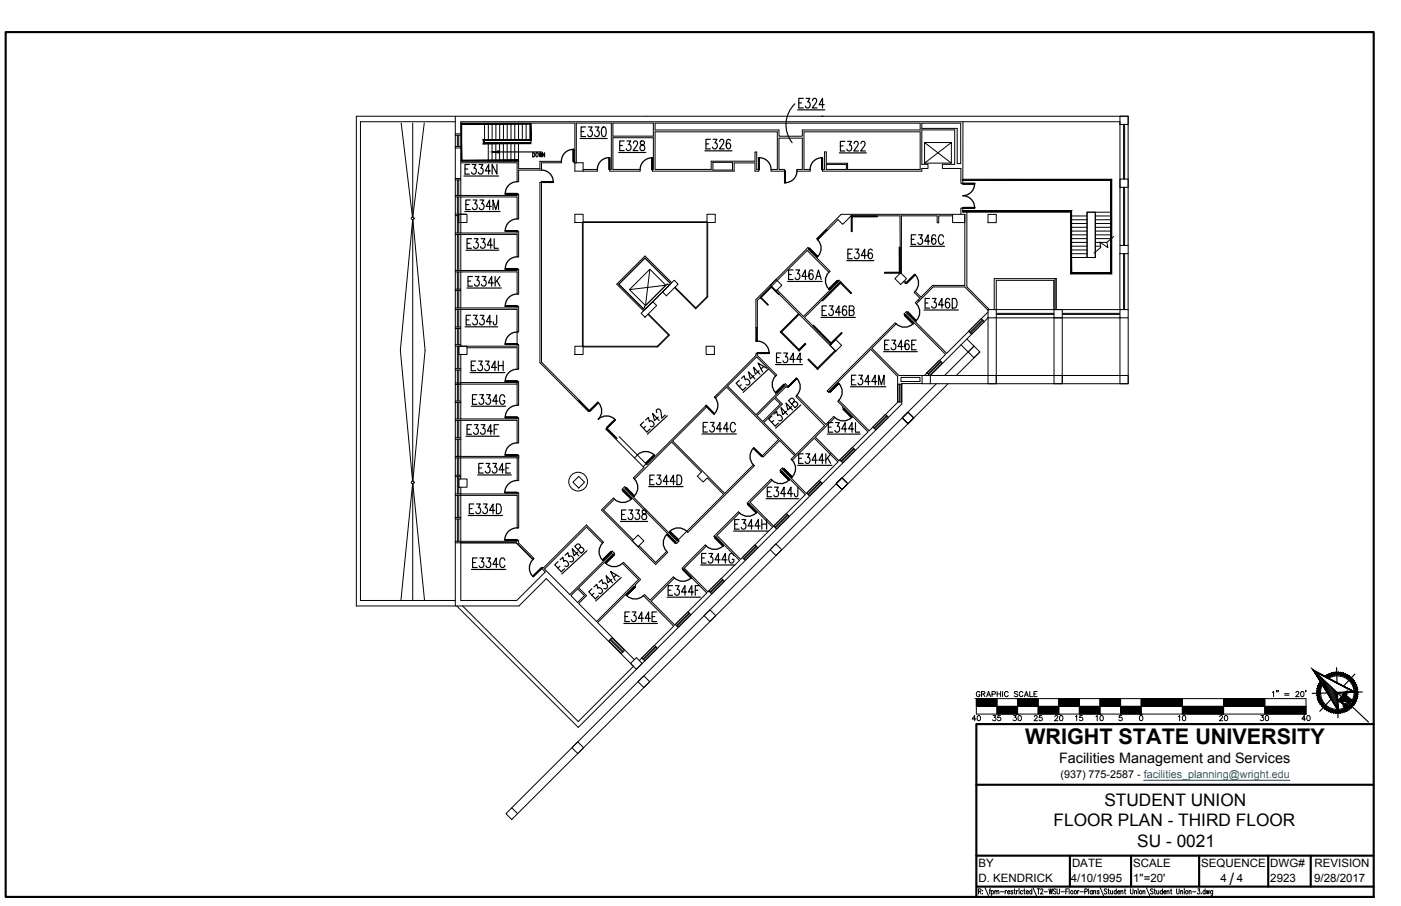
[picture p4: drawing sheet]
<svg xmlns="http://www.w3.org/2000/svg" width="432mm" height="279mm" viewBox="0 0 432 279" stroke-linecap="round" stroke-linejoin="round" font-family="sans-serif">
<defs><g id="words">
<text font-size="6.7" x="315.9" y="229.5">WRIGHT STATE UNIVERSITY</text>
<g font-size="5.3">
<text x="340.4" y="248.4">STUDENT UNION</text>
<text x="324.7" y="254.9">FLOOR PLAN - THIRD FLOOR</text>
<text x="350.5" y="261.3">SU - 0021</text>
<text x="378.9" y="272.8">/</text>
</g>
<g font-size="4.9">
<text x="298.8" y="223.7">40</text>
<text x="305.2" y="223.7">35</text>
<text x="311.5" y="223.7">30</text>
<text x="317.9" y="223.7">25</text>
<text x="324.2" y="223.7">20</text>
<text x="330.6" y="223.7">15</text>
<text x="336.9" y="223.7">10</text>
<text x="362.3" y="223.7">10</text>
<text x="375" y="223.7">20</text>
<text x="387.7" y="223.7">30</text>
<text x="400.4" y="223.7">40</text>
</g>
<g font-size="4.4">
<text x="299.9" y="215.9">GRAPHIC SCALE</text>
<text x="326.4" y="235.4">Facilities Management and Services</text>
</g>
<g font-size="3.5">
<text x="301.6" y="267.4">BY</text>
<text x="330.4" y="267.4">DATE</text>
<text x="349.3" y="267.4">SCALE</text>
<text x="370.2" y="267.4">SEQUENCE</text>
<text x="391.5" y="267.4">DWG#</text>
<text x="405.2" y="267.4">REVISION</text>
<text x="301.6" y="272.1">D. KENDRICK</text>
<text x="330.1" y="272.1">4/10/1995</text>
<text x="349.3" y="272.1">1&quot;=20'</text>
<text x="376.2" y="272.1">4</text>
<text x="381.2" y="272.1">4</text>
<text x="391.5" y="272.1">2923</text>
<text x="405" y="272.1">9/28/2017</text>
</g>
<text font-size="3.3" x="326.8" y="239.9">(937) 775-2587 - facilities_planning@wright.edu</text>
</g></defs>
<!-- layer: A-EXISTING -->
<g fill="none" stroke="#000" stroke-width=".31">
<path d="M123.6 38l3.5 28.9M127.2 38v28.9l3.6-28.9M140.3 37.5h-29.2v147.7h29.2M140.3 35.8v151.1M142 38h35.2v11.8h-.3v.4h.7v-12.2h10.8v14.3h-.5v.5h9.4v-.5M149.3 38v6h14.3v-.7h-14.3M150.5 38v5.3M151.7 38v5.3M152.8 38v5.3M154 38v5.3M155.2 38v5.3M156.3 38v5.3"/>
<path d="M157.5 38v5.3M158.7 38v5.3M159.8 38v5.3M161 38v5.3M162.2 38v5.3M163.3 38v5.3M188.9 38h12.5v4h-12.5zM201.9 38h81.7v2.1h-36.3v1.9h-7.2v-1.9h-38.2zM284.1 38h12v12.5h-1.1v-10.9h-10.9zM296.8 37.5l-.1 19.1h-.5v-4.6h-5.7v-1.3h3.8v-10.6h-10.2v10.6h1.9v1.3h-1.9v.8h-30.6v-.5M345.2 35.8h2.5v2.6h-2.5zM346.3 38.5v16.7"/>
<path d="M346.6 38.5v16.8M140.3 55.5h1.7M140.3 55h1.7M140.3 45.6h1.7M140.3 45.2h1.7M140.3 41.7h1.7M140.3 41.3h1.7M141 41.7v3.5M141 55.5v4.8M141.4 41.7v3.5M141.4 55.5v4.8M150.5 44v5.8"/>
<path d="M151.7 44v5.8M152.8 44v5.8M154 44v5.8M155.1 44v5.8M156.3 44v5.8M157.5 44v5.8M158.6 44v5.8M159.8 44v8h6.6v-2.2h6.7v.4h-6.2v2.3h-7.1v3.5h-.4v-5.8h-17.4v10.1M159.8 49.8h-17.8v-12.3h203.2v38.2M166.4 56.3h.5v55.4l14.8 14.9-.3 .4-15-15.2zM179.7 52.3h4.4v.5h-6.9v-2.6h2.5v2.6M197.3 52.3h-8.4v-9.8h12.5v9.8h-.3"/>
<path d="M219.7 50.1h6.1v2.3h-6.1zM249.7 52.3v.5h-4.1v-.5h1.7v-9.7h-7.2v9.7h1.7v.5h-4.1v-.5h1.9v-11.6h-37.7v11.6h17.3v-2.6h13.5v-2.8h.5v5.4h.7v.5h-1.2v-2.6h-6.4v2.6h-25.2v-.5M249.7 52.3h-1.9v-11.6h35.8v11.6h-22.4v-2h-6.5v-3.4h-.6v5.4h-.6M254.7 50.7h6.2v1.6h-6.2zM285 44l8.2 6.3M293.2 44l-8.2 6.3h8.2v-6.3h-8.2v6.3M296.7 55.3h46v29.2h-12.7v-19.1h-33.3v-1.2h-.5v1.9M345.2 55.2h2.5v2.6h-2.5zM346.3 57.8v17.9M346.6 57.8v17.9M127.2 67.8l-3.8 40.2 3.8 40.4M127.2 67.8l3.8 40.2-3.8 40.4z"/>
<path d="M140.3 71.9h19.1v-.6h.4v7.9h-.4v-6.9h-19.1M140.3 60.3h19.1v-.4h.4v7.6h-.4v-6.8h-19.1M140.3 66.5h1.1v5.4M140.3 66.1h1.7M141 60.7v5.4M141 66.5v5.4M141 72.3v11.1M141.4 66.1h2.5v2.5h-2.5zM141.4 60.7v5.4M141.4 72.3v11.1M142 60.7v11.2M142 72.3v11.1"/>
<path d="M142 66.1h1.5M177.2 66.1h2.5v2.5h-2.5zM179.5 68.6v38.2M179.7 68.4h38.2v23.1l-3.5 3.4-6.3-6.3M217.9 66.1h2.5v2.5h-2.5zM217.9 68.6h-38.2v38.2h22.9l3.5-3.5-6.4-6.4M218.1 68.6v23l-3.7 3.6-6.5-6.5M251.9 73.4l.4 .4M254.6 70.7l.4 .4M254.7 70.8l-2.7 2.7M254.8 70.9l-2.7 2.7M293.6 66.1h-34.4l-7.5 7.6 .3 .3 6.3-6.3 1.4 1.5 2.7-2.6h15l.1 17.7"/>
<path d="M293.6 66.6h-4.3v2.1h-.5v-2.1h-11v17.8M293.6 66.1h3.8v2.5h-3.8zM297.4 66.1v21.9h-10l-3.6 3.6-1.7-1.8-.4 .4 1.8 1.8-1.4 1.4 .3 .3 5.2-5.2h9.8l7.2 7.3M298 65.4v23.1l6.9 7M304.5 66.1h2.6v2.6h-2.6zM330 66.6h5M330 78.2h5M330 77.1h5M330 75.9h5M330 74.8h5M330 73.6h5M330 70.1h5"/>
<path d="M330 68.9h5M330 72.4h5M330 71.3h5M330 67.8h5M335 65.4h2.6v14h-2.6zM337.6 66.6h5.1M337.6 65.4v14h-7.6M337.6 75.9h1.6M337.6 74.8h3.5M337.6 73.6h5.1M337.6 70.1h5.1M337.6 68.9h5.1"/>
<path d="M337.6 72.4h5.1M337.6 71.3h5.1M337.6 67.8h5.1M342.7 65.4h-7.7v14M343.3 72.9l-2.2 1.8 .4 1.7-2.5-1.7 .3 1.6-2.1 1.8M345.2 78.2v17.3h-38.2l.1-9h17.8l-.1 9M345.2 75.7h2.5v2.5h-2.5zM346.3 78.2v17.3M346.6 78.2v17.3M347.7 75.7v-39.9h-237.9v151.1h50.1l8.5-8.5 26.8 27.1-17 17-35.6-35.6M347.7 78.2v17.3M140.3 95h19.1v-.5h.4v7.9h-.4"/>
<path d="M140.3 83.4h19.1v-.4h.4v7.7h-.4v-6.8h-19.1M140.3 95.4h19.1v10.8M140.3 89.6h1.7M140.3 89.2h1.7M141 83.9v5.3M141 89.6v5.4M141 95.4v5.5M141.4 83.9v5.3M141.4 89.6v5.4M141.4 95.4v5.5M142 83.9v11.1M142 95.4v11.4"/>
<path d="M190.7 87.6l8.1-8 7.9 7.9-8 8.1zM194 89.3l11.2-1.3-6.3 6.2M197.6 96.6l3.6-3.6 1.2 1.2-3.6 3.6zM198.5 94.7l7.2-7.2 .5 .5-7.2 7.2zM199.8 96.8l6.5 6.5-3.6 3.7h-23M200.3 83l-1.4 11.2M205.2 88l-4.9-5-6.3 6.3 4.9 4.9M206.7 87.5l-7.9-7.9-8.1 8 8 8M207 87.2l-8.2-8.3-8.7 8.7 8.2 8.3M207.8 86.4l1.2 1.2-3.6 3.6-1.2-1.2zM237.4 88l20.2 20.3M239.2 86.2l1.8 1.8-1.8 1.8-1.8-1.8z"/>
<path d="M239.5 89.4l8.1 8.2 10.8-10.7-.2-.2 .3-.3 .6 .5-11.2 11 8.2 8.3M277.6 84.1l1.8 1.8-1.8 1.8-1.8-1.8zM278.9 86.6l.5 .6-.3 .3-.6-.6M283 92.5l.3 .3M302.8 98.6l-3.9 3.9M303 98.8l-3.9 3.9M304.5 96.2l-12.7 12.8-12.3-12.4 .2-.2-.3-.3-.8 .8 .3 .3 .3-.3 12.2 12.4-6.5 6.5M304.5 95.5h2.6v2.5h-2.6zM304.5 98l-17.8 17.8M304.5 98v17.8M306.4 95.5v-9.6h19.1v9.6M307.2 96.6h17.6"/>
<path d="M307.2 97h17.6M324.9 95.5h2.5v2.5h-2.5zM324.9 98v17.8M327.4 98v20.3M327.4 96.6h17.7M327.4 97h17.7M345.2 98v17.8h-68.2l-8.3-8.4 7.6-7.5-.4-.4-20.9 21M345.2 95.5h2.5v2.5h-2.5zM345.2 98h-38.2l.1 20.3M347.7 98v20.3h-61M140.3 106.8h19.1v-.6h.4v7.7h-.4v-6.7h-15.5M140.3 118.5h1.7"/>
<path d="M140.3 118.1h1.7M140.3 114.1h1.8M140.3 113.7h1.7M140.3 106.3h1.7M140.3 101.3h1.7M140.3 100.9h1.7M141 101.3v5M141 106.8v6.9M141 114.1v9.6M141.4 101.3v5M141.4 106.8v6.9M141.4 114.1v9.6"/>
<path d="M141.4 106.8h2.5v2.5h-2.5zM142 109.3v19.9M142 118.5h17.4M142 118h17.4M159.4 117.7h.4v7.3h-.4zM177.2 106.8h2.5v2.5h-2.5zM217.6 106.8h2.6v2.5h-2.6zM233 105.2h.4h-.4M233 105.2v-12.8l16-16.1 .3 .4-.2 .2 6.7 6.7-.3 .4-6.7-6.8-15.4 15.4v12.6M233 104.9h.4M233 101.1h.4M233.1 101.1v3.8"/>
<path d="M233.2 101.1v3.8M255.8 106.5l1.8-1.8 1.8 1.8-1.8 1.8zM276.7 118.5h1.2v5.5h-1.2zM277.1 118.5v5.5M277.4 118.5v5.5M277.7 116.4h5.8v1.3h-5.8zM284.2 118.3h-6.3v6.3l-99.7 99.7-37.4-37.4M284.2 115.8h2.5v2.5h-2.5zM285.7 114.9l3.9-3.8 .9 .9-3.9 3.9zM288.6 118.3l-130.9 130.8M289.9 111.4l-3.9 3.9M290.1 111.6l-3.9 3.9"/>
<path d="M292.2 118.3l-132.7 132.6M296.2 106.3l2.4 2.4M298 104.5l2.2 2.2-9.1 9.1M298.4 108.5l1.8-1.8 1.8 1.8-1.8 1.8zM298.6 102.2l3.9-3.9 .9 .9-3.9 3.9zM302 108.5l-7.3 7.3M304.5 115.8h2.6v2.5h-2.6zM324.9 115.8h2.5v2.5h-2.5zM345.2 115.8h2.5v2.5h-2.5zM140.3 129.2h19.1v-.4h.4v7.8h-.4v-7h-19.1M140.3 135.5h1.8M140.3 135h1.7"/>
<path d="M140.3 124.1h1.8M140.3 123.7h1.7M141 124.1v5.1M141 129.6v5.4M141 135.5v5.3M141.4 124.1v5.1M141.4 129.6v5.4M141.4 135.5v5.3M142 129.6v11.2M178.4 123.7l3.1 3.1M178.4 123.6l3.2 3.2M178.6 123.5l-.3 .3"/>
<path d="M181.7 126.6l-.3 .3M186.9 132.2l3.1 3.2M186.9 132.2l3.2 3.1M190.2 135.2l-3.1-3.2-.4 .3 11.5 11.6M190.8 134.6l8.3 8.4M217.4 125.2l.4 .3M217.5 125.1l-18.1 18.2-.3-.3M217.8 125.4l-10.5 10.6 16.1 16.2 8.8-8.9M220.3 122.4l.3 .3M238.7 122.8l1.8 1.8-5.4 5.4-1.8-1.8zM255.3 120.8l-.3-.3 .5 .6 .3-.4-.2-.2 12.8-12.8 8.3 8.4v8l-8.8 8.8-9.4-9.5-.3 .4 1.7 1.7-.2 .2 .3 .4 .2-.3 7.3 7.4-8.9 8.9-7.3-7.3 6-6.1-.3-.3-2.5 2.5-8.9-9-.3 .3 8.8 9.1-10.3 10.3 .4 .3 6.8-6.8 7.3 7.4-9.8 9.7-7.2-7.4 .2-.2-.4-.3-.8 .8 .4 .3 .2-.2 7.3 7.3-9.7 9.8M263.1 138.3l-3.9 3.9"/>
<path d="M263.3 138.5l-3.9 3.9M269 131.7l3.9-3.9 .9 .9-3.8 3.9zM273.3 128.2l-3.9 3.9M273.5 128.3l-3.9 3.9M278.1 128.9l1.7-1.8 1.8 1.8-1.8 1.8 1.8-1.8-1.8-1.8-1.7 1.8 1.7 1.8zM127.2 149.2l-3.6 36M140.3 140.8h19.1v-.5h.4v.9h-19.5M140.3 159.6h1.7M140.3 147h1.7M140.3 146.6h1.7M141 141.2v5.4M141 147v5.3"/>
<path d="M141 152.8v6.8M141.4 141.2v5.4M141.4 147v5.3M141.4 152.8v6.8M141.4 147.7h2.5v2.6h-2.5zM142 141.2v6.5M142 150.3v34.9h17.3l8.8-8.8-1.1-1.1 .3-.3 .2 .1 13.2-13.2 5.3 5.3-.3 .3-4.9-4.9-13 12.9 7.8 7.9 13-12.9-.2-.2 .3-.4 .8 .8-.3 .3-.3-.2-10.5 10.5 2.4 2.4-2.5 2.4 5.6 5.6 12.9-13-5-5 .4-.3 5.2 5.3-1.7 1.7 .3 .3-.4 .3-.2-.2-11.2 11.2 11.3 11.4M159.4 152h.5v10.8h-.5v-10h-19.1M159.4 151.8v.5h-19.1M159.9 140.3v7.9h-.5v-7M178.4 146.9l1.8 1.8-1.8 1.8-1.8-1.8zM196.5 140.3l-.9 .9"/>
<path d="M199.1 143l-.9 .9 .3 .3-3.3 3.2 .4 .4 11.4-11.5 9.2 9.3-1.3 1.2 1.8 1.8 1.3-1.2 5 5.1-14.3 14.3-16.1-16.1 .2-.3-.3-.3-.8 .8 .4 .3 .2-.2 16.1 16.2-.2 .1 .3 .3 .8-.7-.3-.3M232.3 143.4l.2 .2-20.5 20.6-.4-.4M242.7 158.7l-3.9 3.9M242.9 158.9l-3.9 3.9M244.9 140.5l-4.6-4.6-5.1 5-.3-.2M245.2 140.2l-9.8-9.9 5.7-5.7-2.1-2.1 3.3-3.3 .3 .3 .3-.3-.8-.8-.3 .3 .2 .2-9 9-8.8-8.8 9-9 5.9 5.9 .3-.4-6-6v-.6h-.4v.6l-12.8 12.9 .3 .2 3.4-3.3 16.1 16.1-5.1 5.1M248.6 152.1l3.9-3.9 .9 .9-3.9 3.9zM252.9 148.5l-3.9 3.9M253.1 148.7l-3.9 3.9M257.7 149.2l1.8-1.8 1.8 1.8-1.8 1.8 1.8-1.8-1.8-1.8-1.8 1.8 1.8 1.8zM258.8 141.8l3.9-3.9 .9 .9-3.8 3.9zM140.3 166.9h19.1v-.3h.4v.9l4.8 4.7-.3 .4-5.2-5.2h-17.1"/>
<path d="M140.3 167.4h18.8l5.2 5.2M140.3 160.1h1.7M141 160.1v6.8M141.4 160.1v6.8M194.9 166.8l1.8-1.8 1.8 1.8-1.8 1.8zM195.2 166.5l-9.2-9.2 3.4-3.4-.3-.3-3.7 3.7 16.7 16.8 3.7-3.8-.3-.3-3.4 3.5-5.1-5.2M222.7 178.7l-3.9 3.9M222.9 178.9l-3.9 3.9M228.8 171.9l3.9-3.9 .9 .9-3.9 3.9zM233.1 168.4l-3.9 3.9M233.2 168.6l-3.9 3.9M238.5 162.3l-7.3-7.4 6.8-6.8-.3-.3-7.4 7.3 .3 .4 .2-.2 7.3 7.3-9.8 9.9-7.3-7.4 6.9-6.9-.3-.4-7.6 7.6 .4 .3 .2-.2 7.3 7.3-9.7 9.7-7.3-7.3 6.8-6.8-.3-.3-7.2 7.1 7.6 7.7-9.8 9.9-7.3-7.4 7.2-7.2-.4-.3-7.1 7.2-1.8-1.7-.3 .3 9.3 9.4-10.6 10.6"/>
<path d="M238.5 162.3l3.9-3.9 .9 .9-3.9 3.8zM239.1 167.7l1.8 1.8-1.8 1.8-1.7-1.8zM127.2 185.2v-36l3.6 36M176 183.7l2-2.1 2.1 2.1-2.1 2.1zM187.7 197.6l.8-.9 3.9 3.9-.8 .9zM188 197.3l3.9 3.9M188.2 197.1l3.9 3.9M202.1 199.4l-3.9 3.9M202.2 199.6l-3.8 3.8M208.1 192.6l3.9-3.9 .9 .9-3.9 3.9zM212.4 189.1l-3.9 3.8M212.6 189.2l-3.9 3.9"/>
<path d="M217 189.9l1.8-1.8 1.8 1.8-1.8 1.8zM218.5 182.3l3.9-3.9 .9 .9-3.9 3.8zM196.1 202.8l1.8 1.8-1.8 1.8-1.8-1.8zM196.6 210.2l1.8-1.8 1.8 1.8-1.8 1.8zM197.8 202.9l3.9-3.9 .9 .9-3.9 3.9zM178.1 228.8l1.8 1.8-1.8 1.8-1.8-1.8zM155.9 250.9l1.8-1.8 1.8 1.8-1.8 1.8z"/>
<circle cx="127.2" cy="67.3" r=".43"/>
<circle cx="127.2" cy="148.8" r=".43"/>
<circle cx="178.2" cy="148.5" r="2.89"/>
</g>
<!-- layer: ROOM-NUMBER -->
<g fill="none" stroke="#000" stroke-width=".36">
<path d="M180.5 39.2h-1.4v2.9h1.4M181.3 39.2h1.2l-.6 1.1a.85 .85 0 0 1 .7 1.3 .85 .85 0 0 1-1.5 0M183.4 39.2h1.2l-.6 1.1a.85 .85 0 0 1 .7 1.3 .85 .85 0 0 1-1.5 0M185.7 39.3l.5-.1a2.02 2.02 0 0 1 0 2.9h-.2a1.77 1.77 0 0 1-.5-2.4zM245 32a9 9 0 0 0-.9 12M245.9 33.9h8.3M246.2 31.7h.9M247.6 30.3h-1.4v3h1.4M248.4 30.3h1.2l-.6 1.1a.87 .87 0 0 1 .6 1.2 .87 .87 0 0 1-1.3 .4l-.1-.3M250.4 31l.1-.4a.68 .68 0 0 1 1-.1 .68 .68 0 0 1 .1 .9l-1.3 1.9h1.5M254 32.3h-1.6l1.1-2v3M143 54.3h10.7"/>
<path d="M143.3 52.1h.9M144.7 50.7h-1.4v3h1.4M145.5 50.7h1.2l-.6 1.2a.86 .86 0 0 1 .7 1.1 .86 .86 0 0 1-1.4 .4l-.1-.3M147.7 50.7h1.1l-.6 1.2a.86 .86 0 0 1 .7 1.1 .86 .86 0 0 1-1.4 .4l-.1-.3M151.1 52.7h-1.5l1-2v3M153.2 50.7v3l-1.5-3v3M178.8 42.7h8.3M179.1 40.6h.9M190.7 47h8.3M191 44.9h.8M192.4 43.5h-1.4v2.9h1.4M193.2 43.5h1.2l-.6 1.1a.86 .86 0 0 1 .6 1.2 .86 .86 0 0 1-1.3 .3l-.1-.2"/>
<path d="M195.2 44.2l.5-.7 .6 .1 .2 .4-.3 1-1.1 1.4h1.5M197.5 43.6v.8a1.18 1.18 0 0 1 1.1 .6 1.18 1.18 0 0 1-.1 1.3 .92 .92 0 0 1-1.3-.7 .92 .92 0 0 1 1.1-1l.2-.2a.62 .62 0 0 0-.3-.9zM217.2 46.5h8.4M217.6 44.4h.8M219 43h-1.4v2.9h1.4M219.8 43h1.2l-.7 1.1a.87 .87 0 0 1 .7 1.2 .87 .87 0 0 1-1.3 .3l-.1-.2M221.8 43.7l.1-.5a.68 .68 0 0 1 1-.1 .68 .68 0 0 1 .1 1l-1.3 1.8h1.5M225.1 43.4l-.1-.3-.5-.1a2.29 2.29 0 0 0-.4 2.8 .81 .81 0 0 0 1.1-.8 .81 .81 0 0 0-1.1-.8l-.3 .7M258.7 47.2h8.3M259 45h.9M260.4 43.6h-1.4v3h1.4M261.2 43.6h1.2l-.6 1.1a.86 .86 0 0 1 .6 1.2 .86 .86 0 0 1-1.3 .4l-.1-.3"/>
<path d="M263.2 44.3l.5-.7 .6 .1 .2 .4-.3 1-1.1 1.5h1.5M265.4 44.3l.4-.7 .6 .1 .2 .4-.3 1-1 1.5h1.4M143.2 65.2h10.9M143.6 63.1h.8M143.6 77.2h10.2M143.9 75h.9M145 61.7h-1.4v2.9h1.4M145.3 73.6h-1.4v3h1.4M145.8 61.7h1.2l-.7 1.1a.85 .85 0 0 1 .8 1.3 .85 .85 0 0 1-1.5 0M146.2 73.6h1.1l-.6 1.2a.85 .85 0 0 1 .7 1.2 .85 .85 0 0 1-1.4 0M147.9 61.7h1.2l-.6 1.1a.85 .85 0 0 1 .7 1.3 .85 .85 0 0 1-1.5 0M148.3 73.6h1.2l-.7 1.2a.85 .85 0 0 1 .7 1.2 .85 .85 0 0 1-1.4 0"/>
<path d="M151.4 63.7h-1.6l1.1-2v2.9M151.8 75.6h-1.6l1-2v3M151.9 64.6v-2.9l.9 2.9 .8-2.9v2.9M152.3 73.6v3h1.3M261.3 78.2h.9M262.7 76.8h-1.4v3h1.4M263.5 76.8h1.2l-.6 1.2a.85 .85 0 0 1 .7 1.2 .85 .85 0 0 1-1.5 0M267 78.8h-1.6l1.1-2v3M268.8 77.3l-.1-.3-.5-.2a2.32 2.32 0 0 0-.3 2.9 .82 .82 0 0 0 1-.8 .82 .82 0 0 0-1-.8l-.3 .7M280.5 76h10.6M280.9 73.8h.8M282.3 72.4h-1.4v3h1.4"/>
<path d="M283.1 72.4h1.2l-.7 1.1a.86 .86 0 0 1 .7 1.2 .86 .86 0 0 1-1.3 .4l-.1-.3M286.6 74.4h-1.6l1.1-2v3M288.4 72.8l-.1-.3-.5-.1a1.62 1.62 0 0 0-.7 2l.3 .8a.81 .81 0 0 0 1.1-.8 .81 .81 0 0 0-1.1-.7l-.3 .7M290.8 73.1a.83 .83 0 0 0-1-.7 .83 .83 0 0 0-.6 1.1l.1 1.1a.74 .74 0 0 0 .8 .8 .74 .74 0 0 0 .7-.8M143.7 98.7h.8M143.9 88.8h10.6M144.2 86.7h.9M145 97.2h-1.3v3h1.3M145.6 85.3h-1.4v2.9h1.4M145.9 97.2h1.2l-.7 1.2a.87 .87 0 0 1 .7 1.1 .87 .87 0 0 1-1.3 .4l-.1-.3M146.5 85.3h1.1l-.6 1.1a.86 .86 0 0 1 .7 1.2 .86 .86 0 0 1-1.3 .3l-.1-.2M148 97.2h1.2l-.7 1.2a.87 .87 0 0 1 .7 1.1 .87 .87 0 0 1-1.3 .4l-.1-.3"/>
<path d="M148.6 85.3h1.1l-.6 1.1a.86 .86 0 0 1 .7 1.2 .86 .86 0 0 1-1.3 .3l-.1-.2M151.5 99.2h-1.6l1.1-2v3M152.1 87.2h-1.6l1-1.9v2.9M152.6 85.3v2.9M153.1 97.2v2.3l-.2 .5h-.7l-.2-.8M153.1 86.5l1 1.7M154.1 85.3l-1.5 1.9M242.7 86.8h10.7M243 84.7h.9M244.4 83.2h-1.4v3h1.4M245.3 83.2h1.1l-.6 1.2a.85 .85 0 0 1 .7 1.3 .85 .85 0 0 1-1.4 0M248.8 85.2h-1.6l1-2v3"/>
<path d="M250.6 83.7l-.1-.3-.6-.2a2.32 2.32 0 0 0-.3 2.9 .82 .82 0 0 0 1.1-.8 .82 .82 0 0 0-1.1-.8l-.3 .7M251.4 86.2l.9-3 .8 3M251.7 85.2h1.1M253 97.9h10.6M253.4 95.8h.8M254.8 94.3h-1.4v3h1.4M255.6 94.3h1.2l-.7 1.2a.87 .87 0 0 1 .7 1.1 .87 .87 0 0 1-1.3 .4l-.1-.3M259.1 96.3h-1.6l1.1-2v3M260.9 94.8l-.1-.3-.5-.2a2.29 2.29 0 0 0-.4 2.8 .81 .81 0 0 0 1.1-.7 .81 .81 0 0 0-1.1-.8l-.3 .7M261 80.4h8.3M261.7 95.8l1.3-.2 .2-.4-.2-.7-1.3-.2v3h1a.82 .82 0 0 0 .5-.8 .82 .82 0 0 0-.5-.7M284.8 95.6h10.6"/>
<path d="M285.1 93.4h.9M286.5 92h-1.4v3h1.4M287.4 92h1.1l-.6 1.2a.86 .86 0 0 1 .7 1.2 .86 .86 0 0 1-1.4 .3l-.1-.3M290.8 94h-1.5l1-2v3M292.6 92.5l-.1-.3-.5-.2a1.62 1.62 0 0 0-.6 2l.3 .9a.81 .81 0 0 0 1.1-.8 .81 .81 0 0 0-1.1-.8l-.3 .7M293.5 92h.7a1.8 1.8 0 0 1 0 3h-.7zM143.3 100.8h10.1M144.9 114.9h10.7M145.2 112.7h.9M146.6 111.4h-1.4v2.9h1.4M147.5 111.4h1.1l-.6 1.1a.86 .86 0 0 1 .7 1.2 .86 .86 0 0 1-1.3 .3l-.2-.3M149.6 111.4h1.1l-.6 1.1a.86 .86 0 0 1 .7 1.2 .86 .86 0 0 1-1.3 .3l-.1-.3"/>
<path d="M153.1 113.3h-1.6l1-1.9v2.9M153.6 112.7h1.5M153.6 111.4v2.9M155.1 111.4v2.9M227.9 117.3l-1 .9 2 2.2 1-1M228.4 118.7l-.6 .5M228.5 116.7l.9-.8 .3 1.3a.85 .85 0 0 1 1.4 .4 .85 .85 0 0 1-1.1 1M232.4 115.8l-1.2 1-.5-2.1 2 2.2M234 114.3l-1.2 1.1-.6-2.2 2 2.2M235.4 113l-.8 .7M236.3 113.6l-2.7-1.7 1.4 2.8M236.9 113.8l-7.9 7.2"/>
<path d="M239 112.4h8.3M239.3 110.3h.9M240.7 108.9h-1.4v2.9h1.4M241.5 108.9h1.2l-.6 1.1a.86 .86 0 0 1 .7 1.2 .86 .86 0 0 1-1.4 .3l-.1-.2M245 110.8h-1.5l1-1.9v2.9M247.2 110.8h-1.6l1-1.9v2.9M262.1 119.3h10.9M262.4 117.1h.9M263.8 115.7h-1.4v3h1.4M264.7 115.7h1.1l-.6 1.1a.87 .87 0 0 1 .7 1.2 .87 .87 0 0 1-1.3 .4l-.2-.3M268.2 117.7h-1.6l1-2v3M270.3 117.7h-1.6l1-2v3"/>
<path d="M270.8 118.7v-3l.8 3 .9-3v3M272.3 108.5h10.4M272.6 106.3h.9M274 104.9h-1.4v3h1.4M274.9 104.9h1.1l-.6 1.1a.86 .86 0 0 1 .7 1.2 .86 .86 0 0 1-1.3 .4l-.1-.3M278.4 106.9h-1.6l1-2v3M280.2 105.3l-.2-.3-.5-.1a1.62 1.62 0 0 0-.6 2l.3 .8a.81 .81 0 0 0 1.1-.8 .81 .81 0 0 0-1.1-.7l-.3 .7M281 106.3h.8M282.4 104.9h-1.4v3h1.4M143.6 134.5h10.3M143.9 132.4h.9M145.3 125.3h10.6"/>
<path d="M145.3 131h-1.4v2.9h1.4M145.6 123.1h.9M146.2 131h1.1l-.6 1.1a.86 .86 0 0 1 .7 1.2 .86 .86 0 0 1-1.3 .3l-.1-.2M147 121.7h-1.4v3h1.4M147.8 121.7h1.2l-.6 1.2a.85 .85 0 0 1 .7 1.2 .85 .85 0 0 1-1.5 0M148.3 131h1.2l-.7 1.1a.86 .86 0 0 1 .7 1.2 .86 .86 0 0 1-1.3 .3l-.1-.2M150 121.7h1.1l-.6 1.2a.85 .85 0 0 1 .7 1.2 .85 .85 0 0 1-1.5 0M151.8 132.9h-1.6l1-1.9v2.9M152.3 132.4h.9M153.5 123.7h-1.6l1-2v3M153.7 131h-1.4v2.9M155.6 122.4a.74 .74 0 0 0-.8-.7 .74 .74 0 0 0-.7 .7l-.1 1.2a.85 .85 0 0 0 .8 1.1 .85 .85 0 0 0 .8-1.1h-.6"/>
<path d="M198.4 130.1l-1 1 2 2.1 1-.9M198.9 131.5l-.6 .6M199 129.5l.8-.8 .3 1.3a.86 .86 0 0 1 1.4 .4 .86 .86 0 0 1-.8 1.2l-.2-.2M202.5 127.3l-.2-.8 .3-.3 .7 .1 .5 .9 .2 1.8 1-1M202.9 128.6l-1.2 1.1-.5-2.2 2 2.2M205.7 128.2l-6.2 5.7M216.4 133.8h10.6M216.7 131.7h.9M218.1 130.3h-1.4v2.9h1.4M218.9 130.3h1.2l-.6 1.1a.86 .86 0 0 1 .7 1.2 .86 .86 0 0 1-1.4 .3l-.1-.2M222.4 132.2h-1.6l1.1-1.9v2.9M224.6 132.2h-1.6l1-1.9v2.9"/>
<path d="M226.7 131a.83 .83 0 0 0-1.1-.7 .83 .83 0 0 0-.5 1.1l.1 1.1a.74 .74 0 0 0 .7 .8 .74 .74 0 0 0 .8-.8M237.9 128.3l-1 .9 2 2.2 1-.9M238.5 129.7l-.7 .6M238.5 127.7l.9-.8 .3 1.3a.86 .86 0 0 1 1.3 .4 .86 .86 0 0 1-.7 1.1l-.3-.1M242.4 126.8l-1.1 1.1-.6-2.2 2 2.2M244 125.4l-1.2 1-.5-2.1 2 2.1M244.7 123.9a.81 .81 0 0 1 .9 .2 .81 .81 0 0 1 .1 1l-.7 .6-2-2.2 1.1-.7 .4 .2 .3 .6-.8 1M246.8 124.9l-7.8 7.2M247.5 139.9h-1.3v3h1.3M248.4 139.9h1.1l-.6 1.2a.86 .86 0 0 1 .7 1.2 .86 .86 0 0 1-1.3 .3l-.1-.3M254.5 139.9v3M255 133.9h10.1"/>
<path d="M255.3 131.7h.9M256 139.9l-1.5 2M256.7 130.3h-1.4v3h1.4M257.5 130.3h1.2l-.6 1.1a.86 .86 0 0 1 .6 1.2 .86 .86 0 0 1-1.3 .4l-.1-.3M261 132.3h-1.6l1.1-2v3M263.1 132.3h-1.6l1.1-2v3M263.7 130.3v3h1.2M144.3 159h10.6M144.6 156.8h.9M146 155.4h-1.4v3h1.4M146.9 155.4h1.1l-.6 1.2a.85 .85 0 0 1 .7 1.2 .85 .85 0 0 1-1.4 0M147.2 146.5h10.4"/>
<path d="M147.6 144.3h.8M148.9 142.9h-1.3v3h1.3M149 155.4h1.1l-.6 1.2a.85 .85 0 0 1 .7 1.2 .85 .85 0 0 1-1.4 0M149.8 142.9h1.2l-.7 1.1a.87 .87 0 0 1 .7 1.2 .87 .87 0 0 1-1.3 .4l-.1-.3M151.9 142.9h1.2l-.7 1.1a.87 .87 0 0 1 .7 1.2 .87 .87 0 0 1-1.3 .4l-.1-.3M152.5 157.4h-1.6l1-2v3M153 155.4h.7a1.81 1.81 0 0 1 0 3h-.7zM155.4 144.9h-1.6l1.1-2v3M155.9 144.3h.9M157.3 142.9h-1.4v3h1.4M191.6 158.7h.8M192.9 157.3h-1.3v2.9h1.3"/>
<path d="M193.8 157.3h1.2l-.7 1.1a.86 .86 0 0 1 .7 1.2 .86 .86 0 0 1-1.3 .3l-.1-.2M195.9 157.3h1.2l-.7 1.1a.86 .86 0 0 1 .7 1.2 .86 .86 0 0 1-1.3 .3l-.1-.2M198 157.4v.8a1.18 1.18 0 0 1 1.1 .6 1.18 1.18 0 0 1 0 1.3 .92 .92 0 0 1-1.4-.7 .92 .92 0 0 1 1.2-1l.2-.2a.62 .62 0 0 0-.3-.9zM199.9 150.1h10.6M200.3 147.9h.8M201.6 146.5h-1.3v3h1.3M202.5 146.5h1.2l-.7 1.1a.87 .87 0 0 1 .7 1.2 .87 .87 0 0 1-1.3 .4l-.1-.3M206 148.5h-1.6l1.1-2v3M208.1 148.5h-1.6l1.1-2v3M208.6 146.5h.8a1.8 1.8 0 0 1 0 3h-.8zM236.1 153.8h10.1M236.5 151.7h.8"/>
<path d="M237.9 150.2h-1.4v3h1.4M238.7 150.2h1.2l-.7 1.2a.85 .85 0 0 1 .8 1.2 .85 .85 0 0 1-1.5 0M242.2 152.2h-1.6l1.1-2v3M244.3 152.2h-1.6l1.1-2v3M245.8 143.5h10.6M245.9 150.2v2.3l-.2 .6h-.6l-.3-.9M246.2 141.3h.8M251.9 141.9h-1.6l1-2v3M254 141.9h-1.6l1.1-2v3M255.1 141.2l.9 1.7M145.3 175.6h10.6M145.7 173.5h.8"/>
<path d="M147 172.1h-1.3v2.9h1.3M147.9 172.1h1.1l-.6 1.1a.85 .85 0 0 1 .7 1.3 .85 .85 0 0 1-1.4 0M150 172.1h1.2l-.7 1.1a.85 .85 0 0 1 .8 1.3 .85 .85 0 0 1-1.5 0M153.5 174h-1.6l1.1-1.9v2.9M155.6 172.8a.74 .74 0 0 0-.7-.8 .74 .74 0 0 0-.8 .8l-.1 1.1a.83 .83 0 0 0 .6 1.1 .83 .83 0 0 0 1-.7M172 173.2l-1 1 2 2.1 1-.9M172.6 174.6l-.6 .6M172.6 172.6l.9-.7 .3 1.2a.86 .86 0 0 1 1.3 .4 .86 .86 0 0 1-.7 1.2l-.3-.1M174.2 171.2l.8-.8 .3 1.3a.85 .85 0 0 1 1.4 .4 .85 .85 0 0 1-1 1M178.1 170.3l-1.2 1.1-.5-2.2 2 2.2M178.8 168.9a.83 .83 0 0 1 .9 .2 .83 .83 0 0 1 .1 .9l-.7 .7-2-2.2 1.1-.8 .4 .2 .3 .7-.8 .9M180.9 169.8l-7.7 7.2"/>
<path d="M184.6 179.5l.9-.7 .3 1.2a.86 .86 0 0 1 1.3 .4 .86 .86 0 0 1-.7 1.2l-.3-.1M188.5 178.6l-1.1 1.1-.6-2.2 2 2.2M189.9 177.3l-.7 .8M190.9 177.9l-2.7-1.7 1.4 2.8M191.2 160.8h8.4M191.5 178.1l-7.9 7.2M215.9 174.2h10.6M216.3 172.1h.8M217.6 170.7h-1.3v2.9h1.3M218.5 170.7h1.1l-.6 1.1a.86 .86 0 0 1 .7 1.2 .86 .86 0 0 1-1.3 .3l-.1-.2M222 172.6h-1.6l1-1.9v2.9M224.1 172.6h-1.6l1.1-1.9v2.9"/>
<path d="M226.1 163.8h10.7M226.2 171.4a.83 .83 0 0 0-1-.7 .83 .83 0 0 0-.6 1.1l.1 1.1a.79 .79 0 0 0 1 .7 .79 .79 0 0 0 .5-1.1h-.5M226.4 161.6h.9M227.8 160.2h-1.4v3h1.4M228.7 160.2h1.1l-.6 1.2a.85 .85 0 0 1 .7 1.2 .85 .85 0 0 1-1.5 0M232.1 162.2h-1.5l1-2v3M234.3 162.2h-1.6l1-2v3M234.8 161.6h1.5M234.8 160.2v3M236.3 160.2v3M182.4 181.6l-.9 .9 2 2.2 1-1M183 183l-.6 .5"/>
<path d="M183.1 181l.8-.8 .3 1.3a.87 .87 0 0 1 1.3 .4 .87 .87 0 0 1-.7 1.1l-.3-.1M192.3 192.3h10.3M192.6 190.1h.9M194 188.7h-1.4v3h1.4M194.8 188.7h1.2l-.6 1.1a.87 .87 0 0 1 .6 1.2 .87 .87 0 0 1-1.3 .4l-.1-.3M198.3 190.7h-1.6l1.1-2v3M200.4 190.7h-1.5l1-2v3M201 190.1h.8M202.3 188.7h-1.3v3h1.3M205.6 184.2h10.3M205.9 182h.9M207.3 180.6h-1.4v3h1.4"/>
<path d="M208.1 180.6h1.2l-.6 1.1a.87 .87 0 0 1 .7 1.2 .87 .87 0 0 1-1.4 .4l-.1-.3M211.6 182.6h-1.5l1-2v3M213.8 182.6h-1.6l1-2v3M214.3 182h.8M215.7 180.6h-1.4v3"/>
</g>
<!-- layer: A-DOOR -->
<g fill="none" stroke="#000" stroke-width=".4">
<path d="M155.7 59.7h3.7v.2h-3.7zM155.7 59.7h3.7M155.7 59.8h3.7M159.4 56a3.6 3.6 0 0 0-3.7 3.7M166.9 52.4a3.6 3.6 0 0 1 3.6 3.7h-3.6M166.9 56.1h3.6v.2h-3.6M166.9 56.1h3.6M166.9 56.2h3.6M166.9 56.1v.2M173 49.7a3.6 3.6 0 0 1 3.7-3.6v3.6M176.7 49.7v-3.6h.2v3.6M176.7 49.7h.2"/>
<path d="M176.7 46.1v3.6M176.8 46.1v3.6M187.7 48.6a3.6 3.6 0 0 0-3.6 3.6M187.7 48.6h.2v3.7h-.2zM187.8 48.6v3.7M197.3 52.3a3.6 3.6 0 0 1 3.6-3.6v3.6M200.9 48.7h.2v3.6h-.2zM201 48.7v3.6M233.9 48.6h.1v3.7h-.1zM233.9 48.6v3.7M237.7 52.3a3.6 3.6 0 0 0-3.7-3.7v3.7M241.8 52.7h.2v3.7h-.2z"/>
<path d="M241.9 52.7v3.7M245.6 52.7a3.6 3.6 0 0 1-3.6 3.6M253.3 48.7a3.6 3.6 0 0 0-3.6 3.6M253.3 52.3v-3.6h.2v3.6M253.3 52.3h.2M253.4 48.7v3.6M253.5 48.7v3.6M296.7 56.6h3.7v.1h-3.7M296.7 56.7h3.7M296.7 56.6h3.7M296.7 56.6v.1M300.4 56.7a3.6 3.6 0 0 1-3.7 3.6 3.7 3.7 0 0 1 3.7 3.7"/>
<path d="M155.7 71.2h3.7v.1h-3.7zM155.7 71.2h3.7M155.7 71.3h3.7M159.4 79.2a3.6 3.6 0 0 0-3.7 3.6M159.4 67.5a3.6 3.6 0 0 0-3.7 3.6M249.5 76.6l2.5 2.5-.1 .1-2.6-2.5zM252 74a3.6 3.6 0 0 1 0 5.1l-2.6-2.5 2.6 2.6M296.7 64h3.7v.2h-3.7zM296.7 64h3.7M296.7 64.1h3.7M155.7 94.3h3.7v.2h-3.7zM155.7 82.8h3.7v.2h-3.7z"/>
<path d="M155.7 94.4h3.7M155.7 82.9h3.7M155.7 83h3.7M159.4 90.7a3.6 3.6 0 0 0-3.7 3.6M255.5 89.1l2.5-2.5 .2 .1-2.6 2.5zM255.5 84a3.6 3.6 0 0 0-.1 5.1M258.1 86.6l-2.6 2.5 2.6-2.5M258.1 86.6l-2.6 2.6M278.9 97.2l2.5 2.7a3.6 3.6 0 0 1-5.2 0M278.9 97.2l2.6 2.5-.1 .2-2.6-2.6zM279.4 87.2l2.6-2.6 .1 .1-2.6 2.6M279.4 87.2l.1 .1"/>
<path d="M279.5 87.3l2.6-2.6a3.6 3.6 0 0 1-.1 5.2M279.8 96.4l2.5 2.6M279.8 96.3l2.5 2.6-2.5-2.6M279.9 96.3l2.5 2.6-.1 .1-2.6-2.6zM282 84.7l-2.6 2.5M282.5 93.7a3.6 3.6 0 0 1-.1 5.2M155.7 117.6h3.7M155.7 117.7h3.7M155.7 106.1h3.7M155.7 106.2h3.7M159.4 113.9a3.6 3.6 0 0 0-3.7 3.6h3.7M159.4 102.4a3.6 3.6 0 0 0-3.7 3.6l3.7 .1"/>
<path d="M159.4 117.5h-3.7v.2h3.7M159.4 106h-3.7v.2h3.7M159.4 106v.2M159.4 117.5v.2M233.4 105.2a3.6 3.6 0 0 1 3.6 3.6M233.4 108.8h3.7v.2h-3.7zM233.4 108.9h3.7M239.1 115.9a3.6 3.6 0 0 0-.1 5.2M241.7 118.5l-2.7 2.6M241.7 118.6l-2.6 2.6M242.9 119.2l2.6-2.6 .1 .1-2.6 2.6zM242.9 119.2l2.6-2.5-2.5 2.5"/>
<path d="M243 119.3l2.6-2.6a3.6 3.6 0 0 1 0 5.2M258.5 118.2l-2.6 2.6 2.6-2.5a3.6 3.6 0 0 1 0 5.1M155.7 128.6h3.7v.2h-3.7zM155.7 128.7h3.7M159.4 136.6a3.6 3.6 0 0 0-3.7 3.6h3.7M159.4 125a3.6 3.6 0 0 0-3.7 3.6M181.7 126.6l2.6-2.5 .1 .1-2.6 2.5zM184.3 124.1l-2.6 2.5M184.4 124.2l-2.6 2.5M184.4 124.2a3.6 3.6 0 0 1 0 5.1 3.7 3.7 0 0 1 5.1 0M187 131.9l2.5-2.6 .2 .2-2.6 2.5zM189.6 129.4l-2.6 2.5"/>
<path d="M189.6 129.4l-2.5 2.6M217.5 125.1l2.7 2.5M217.6 125l2.6 2.6-.1 .1-2.6-2.6zM220.2 122.4a3.6 3.6 0 0 1 0 5.2M232.2 138.2a3.6 3.6 0 0 0 0 5.2M232.3 138.2l2.6 2.5M232.3 138.1l2.6 2.6-.1 .1-2.6-2.5zM239 121.1l2.6-2.6 .2 .2-2.6 2.5zM255.8 120.7l2.6-2.5 .1 .1-2.5 2.6zM259.9 126.2l2.6 2.5M260 126.1l2.5 2.6M260 126.1l2.6 2.6"/>
<path d="M260 126.1l2.6 2.5-.1 .1-2.6-2.5zM262.5 128.7a3.6 3.6 0 0 1-5.2 0M155.6 151.8h3.8v.2h-3.8zM155.7 140.2h3.7v.2h-3.7zM155.7 140.3h3.7M159.4 148.2a3.8 3.8 0 0 0-3.8 3.6M192 151.3l2.5 2.6a3.6 3.6 0 0 1-5.1 0M192 151.3l2.6 2.6M192.1 151.2l2.5 2.6-2.6-2.5M192.1 151.2l2.6 2.6-.1 .1-2.6-2.5M192.1 151.2l-.1 .2M192.8 150.4l.2-.1 2.5 2.6-.1 .1z"/>
<path d="M192.9 150.4l2.5 2.6M192.9 150.3l2.6 2.6-2.6-2.5M195.5 147.8a3.6 3.6 0 0 1 0 5.1M196.5 140.3a3.6 3.6 0 0 1 5.1 0l-2.6 2.6M201.6 140.3l.1 .1-2.5 2.6-.2-.1zM201.6 140.3l-2.5 2.6 2.6-2.5M230.6 155.5l2.6 2.6M230.6 155.5l2.6 2.5-.1 .2-2.6-2.6zM233.1 158.1l-2.6-2.5 2.6 2.6a3.6 3.6 0 0 1-5.2 0M234.9 140.8l-2.7-2.6 2.6 2.6M240.6 145.5l.1-.1 2.6 2.6-.2 .1zM240.6 145.5l2.6 2.6"/>
<path d="M240.6 145.5l2.6 2.6-2.6-2.6M240.7 145.4l2.5 2.6M241.5 144.6l2.6 2.5-2.6-2.5M241.5 144.5l2.6 2.6M241.6 144.5l2.6 2.6M241.6 144.5l2.6 2.6-.2 .1-2.5-2.6zM243.1 148.1a3.6 3.6 0 0 1-5.1 0M244.1 141.9a3.6 3.6 0 0 1 0 5.2M155.6 166.4h3.8v.2h-3.8zM159.4 162.8a3.8 3.8 0 0 0-3.8 3.6M164.2 172.6a3.6 3.6 0 0 0 0 5.1M166.8 175.2l-2.6 2.5 .1 .2 2.6-2.6"/>
<path d="M166.8 175.2l.1 .1M166.8 175.2l-2.6 2.6M166.8 175.2l-2.6 2.6 2.7-2.5M166.9 175.3l-2.6 2.5M185.7 172.7l2.6-2.6 .1 .2-2.6 2.5zM185.7 167.5a3.6 3.6 0 0 0 0 5.2M185.7 172.7l2.6-2.5-2.5 2.6M186.6 173.6l2.6-2.6 .1 .1-2.6 2.6zM188.4 170.2l-2.6 2.6M189.2 171.1l-2.6 2.5M189.3 171.1l-2.6 2.6a3.6 3.6 0 0 0 5.1 0M205.5 164.8a3.6 3.6 0 0 0 0 5.2"/>
<path d="M205.5 164.9l.1-.2 2.6 2.6-.1 .1zM205.5 164.8l2.6 2.6M205.6 164.8l2.5 2.6M205.6 164.8l2.6 2.6M206.4 164l.1-.1 2.6 2.5-.1 .2zM206.4 164l2.6 2.5M206.4 163.9l2.6 2.6M206.5 163.9l2.5 2.6M207.9 178.2a3.6 3.6 0 0 0 5.1 0M210.5 175.7l.1-.2 2.5 2.6-.1 .1zM211.6 163.8a3.6 3.6 0 0 0-5.1 .1l2.6 2.5M213.1 178.2l-2.6-2.6 2.5 2.6"/>
<path d="M217.7 168.4a3.6 3.6 0 0 0 5.1 0M220.3 165.8l.1-.1 2.6 2.6-.1 .1zM220.3 165.8l2.6 2.5M193 183.5l2.6-2.5 .1 .1-2.6 2.5zM195.7 181l-2.7 2.5M195.7 181l-2.6 2.6a3.6 3.6 0 0 0 5.1 .1"/>
</g>
<!-- layer: A-EXISTING -->
<g fill="#000" stroke="#000" stroke-width=".31">
<path d="M142.3 38.2l21.3-.1zM142.2 38.1h21.4zM142.2 38.1l.1 11.3zM142.2 38.1v11.4zM142.2 49.5l17.6-.1zM142.2 49.5l17.6-.1z"/>
<path d="M163.5 38.1l.1 5.1zM163.5 38.1l.1 5.1zM149.1 43.2h14.5zM149 43.1h14.5zM149 43.1l.1 1.1zM149 43.1v1.2zM149.1 44.2h14.5zM149 44.3l14.6-.1z"/>
<path d="M296.7 65h33.6zM296.7 65.1l33.6-.1zM330.3 65v19.2zM330.2 65.1v19.2zM330.3 84.2h12.1zM330.2 84.3h12.3zM342.4 55.6l.1 28.7zM342.4 55.6l.1 28.7zM296.7 55.6l45.8-.1zM296.7 55.5h45.8z"/>
</g>
<!-- layer: A-NOTE -->
<path d="M153.4 46.9h13.6M164.2 47.1a.64 .64 0 0 1 .6 .6 .64 .64 0 0 1-.6 .7zM165.3 47.2l.1-.1a.61 .61 0 0 1 .5 .6 .61 .61 0 0 1-.6 .6l-.2-.4zM166.1 47.1l.2 1.3 .3-1.3 .2 1.3 .2-1.3M167.8 47.1v1.3l-.6-1.3v1.3" fill="none" stroke="#000" stroke-width=".36"/>
<path d="M151.7 46.9l2-.4v.7z" fill="#000" stroke="#000" stroke-width=".31"/>
<!-- layer: BORDER -->
<path d="M1.7 9.9h421.7v266.7h-421.7zM423.4 223.3h-122.5v53.3M300.9 242h122.5M300.9 263.9h122.5M301 273.4h122.4M329.7 263.9v9.5M348.6 263.9v9.5M369.6 263.9v9.5M390.9 263.9v9.5M404 263.9v9.5" fill="none" stroke="#000" stroke-width=".66"/>
<!-- layer: BORDER-NOTE -->
<g fill="none" stroke="#000" stroke-width=".31">
<path d="M301.6 274.9l.7-.1v-.6l-.7-.1v1.6M302 274.9l.4 .8M302.8 274.6h.1M302.8 275.5h.1M303.6 273.8l1 2.4M304.9 274.6h.4M305.3 274.1l-.3 .3v1.3M305.5 274.9l.2-.2a.44 .44 0 0 1 .5 .5 .44 .44 0 0 1-.7 .3M305.5 274.6v1.6M306.6 274.9l.3-.3 .3 .1v1M306.6 274.6v1.1M307.2 274.9l.3-.3 .3 .1 .1 1"/>
<path d="M308.3 275h1M309.8 274.6v1.1M310.3 274.6l-.5 .5M310.5 275.1h.7l-.1-.4a.44 .44 0 0 0-.6 .5 .44 .44 0 0 0 .7 .3M312.2 274.9l-.3-.3-.3 .1v.3l.6 .5-.3 .2-.4-.2M312.5 274.6h.4M312.7 274.1v1.3l.3 .3M313.3 274.6v1.1M313.8 274.6l-.5 .5M314 274.2h.1M314.1 274.6v1.1M315.2 274.9l-.1-.2a.43 .43 0 0 0-.6 .5 .43 .43 0 0 0 .7 .3"/>
<path d="M315.5 274.6h.4M315.7 274.1v1.3l.3 .3M316.3 275.1h.7l-.1-.4a.44 .44 0 0 0-.6 .5 .44 .44 0 0 0 .7 .3M318 274.9l-.1-.2a.43 .43 0 0 0-.6 .5 .43 .43 0 0 0 .7 .3M318 274.1v1.6M318.4 273.8l1 2.4M319.7 274.1h.8M320.1 274.1v1.6M320.7 274.5l.1-.3a.37 .37 0 0 1 .5 0 .37 .37 0 0 1 .1 .5l-.7 1h.8M321.8 275h1M323.3 274.1l.3 1.6 .3-1.6 .2 1.6 .3-1.6M325.5 274.3a.41 .41 0 0 0-.6-.2 .41 .41 0 0 0-.1 .6l.4 .2a.43 .43 0 0 1 .1 .8 .43 .43 0 0 1-.7-.2"/>
<path d="M325.8 274.1v1.4l.3 .2 .4-.2 .1-1.4M327 275h1.1M328.5 274.9h.5M329.2 274.1h-.7v1.6M329.5 274.1v1.6M332.1 274.6v1.1M332.6 274.6l-.5 .5M332.9 275h1M334.3 274.9h.7v-.7l-.7-.1v1.6M335.5 274.1v1.6M336.7 274.9l-.1-.2a.44 .44 0 0 0-.6 .5 .44 .44 0 0 0 .7 .3M336.7 274.6v1.1"/>
<path d="M337.1 274.9l.2-.3 .3 .1 .1 1M337.1 274.6v1.1M338.8 274.9l-.3-.3-.3 .1v.3l.6 .5-.3 .2-.3-.2M339.1 273.8l1 2.4M341.2 274.3l-.3-.2-.5 .2 .1 .4 .7 .5-.3 .5-.5-.2M341.5 274.6h.4M341.7 274.1v1.3l.2 .3M342.3 274.6v1l.3 .1 .3-.3M342.9 274.6v1.1M344 274.9l-.1-.2a.44 .44 0 0 0-.6 .5 .44 .44 0 0 0 .7 .3M344 274.1v1.6M344.4 275.1h.7l-.1-.4a.44 .44 0 0 0-.6 .5 .44 .44 0 0 0 .7 .3"/>
<path d="M345.5 274.9l.3-.3 .2 .1 .1 1M345.5 274.6v1.1M346.5 274.6h.4M346.7 274.1v1.3l.3 .3M348.4 274.1v1.1l.4 .5 .3-.2 .1-1.4M349.6 274.9l.3-.3 .3 .1 .1 1M349.6 274.6v1.1M350.7 274.2h.1M350.8 274.6v1.1M352.3 274.9l.2-.3 .3 .1 .1 1M352.3 274.6v1.1M353.3 273.8l1.1 2.4"/>
<path d="M355.4 274.3l-.3-.2-.5 .2 .1 .4 .7 .5-.3 .5-.5-.2M355.7 274.6h.4M355.9 274.1v1.3l.3 .3M356.5 274.6l.1 1 .3 .1 .2-.3M357.1 274.6v1.1M358.3 274.9l-.1-.2a.44 .44 0 0 0-.6 .5 .44 .44 0 0 0 .7 .3M358.3 274.1v1.6M358.7 275.1h.6l-.1-.4a.44 .44 0 0 0-.6 .5 .44 .44 0 0 0 .7 .3M359.7 274.9l.3-.3 .2 .1 .1 1M359.7 274.6v1.1M360.8 274.6h.4M360.9 274.1v1.3l.3 .3"/>
<path d="M362.6 274.1l.1 1.4 .3 .2 .4-.2v-1.4M363.9 274.9l.3-.3 .2 .1 .1 1M363.9 274.6v1.1M365 274.2h.1M365 274.6v1.1M366.5 274.9l.3-.3 .3 .1v1M366.5 274.6v1.1M367.6 275h1M369.2 274.1h.6l-.4 .6a.46 .46 0 0 1 .4 .7 .46 .46 0 0 1-.8 0M370.2 275.5l.1 .1M371.4 274.9l-.1-.2a.44 .44 0 0 0-.6 .5 .44 .44 0 0 0 .7 .3M371.4 274.1v1.6"/>
<path d="M371.8 274.6l.2 1.1 .3-1.1 .2 1.1 .2-1.1M373.8 274.6l-.1 1.5-.5 .1M373.8 274.9l-.2-.2a.43 .43 0 0 0-.5 .5 .43 .43 0 0 0 .7 .3"/>
<circle cx="330.4" cy="275.1" r=".48"/>
<circle cx="331.4" cy="275.1" r=".49"/>
<circle cx="351.6" cy="275.1" r=".49"/>
<circle cx="365.8" cy="275.1" r=".48"/>
</g>
<!-- layer: A - Cubicle -->
<g fill="none" stroke="#000" stroke-width=".31">
<path d="M262.4 66.6h8v.3h-8v-.3v4.8h.3v-4.8zM277.1 76.2h.3l.1 8.1v-.4l-4.9 .1v.3h4.9h-.3zM234.6 91.8l2.2 2.2-.1 .1-2.3-2.2zM237.6 88.4l.1 .2-3.1 3.2-.2-.2zM237.9 88.4l2.2 2.3-.1 .1-2.3-2.2zM253.3 92.6l5.8-5.7-.3 .2 3.4 3.5 .3-.2-3.4-3.5 .2 .2-5.7 5.7zM240.5 102.4l.2-.3 5.8 5.9-.2 .2zM240.5 102.4l5.6-5.7 .2 .3-5.6 5.6zM248.1 106l-1.8 1.8M248.2 105.9l.2 .2-2.1 2.1-.2-.2zM249 110.9l.2-.2 3 3-.2 .2zM250.5 100.4l.2-.2 5.6 5.8-.2 .2 3.5-3.5-.3-.2-3.4 3.5 .2 .2z"/>
<path d="M257.4 108.1l.2 .2-5.6 5.6-.3-.2z"/>
</g>
<!-- layer: BORDER-NOTE -->
<path d="M352.5 240.6h45" fill="none" stroke="#007095" stroke-width=".36"/>
<!-- layer: NORTH -->
<g fill="#000" stroke="#000" stroke-width=".31">
<path d="M412.7 215.7l-.3 .5zM413.9 214.4l.5-.4zM414.6 214.1l-.2 .2zM414.7 214.3l-.1 .1zM414.6 217.5l-.1 .1zM414.7 213.8l-.1 .1zM414.6 217.5v.2zM415.5 215.1l.9 .9-1.7 .4zM415.1 217.4l-.3 .5z"/>
<path d="M406.9 210.2l.6 .4-1 .3zM406.5 210.9l.7 .3 .3-.6zM406.5 210.9l.7 .3-1 .3zM406.2 211.5l.7 .3 .3-.6zM406.2 211.5l.7 .3-.9 .4zM406 212.2l.8 .2 .1-.6zM406 212.2l.8 .2-.9 .6zM405.9 213h.7l.2-.6zM405.9 213h.7l-.7 .7zM405.9 213.7h.7v-.7zM405.9 213.7h.7l-.7 .7zM406.6 213.7l-.7 .7 .7-.1zM405.9 214.4l.7-.1-.5 .8zM406.6 214.3l-.5 .8 .7-.2zM406.1 215.1l.7-.2-.5 .9zM406.8 214.9l-.5 .9 .7-.3zM406.3 215.8l.7-.3-.5 1zM407 215.5l-.5 1 .7-.4zM406.5 216.5l.7-.4-.3 1zM407.2 216.1l-.3 1 .6-.4zM406.9 217.1l.6-.4-.2 1zM407.5 216.7l-.2 1 .6-.5zM407.3 217.7l.6-.5v1zM407.9 217.2v1l.5-.6z"/>
<path d="M408.4 217.6v1l-.5-.4zM408.4 217.6v1l.4-.5zM408.8 218.1l.2 .9-.6-.4zM408.8 218.1l.2 .9 .4-.6zM409.4 218.4l.2 1-.6-.4zM409.4 218.4l.2 1 .3-.7zM409.9 218.7l.4 .9-.7-.2zM409.9 218.7l.4 .9 .2-.7zM410.5 218.9l.4 .9-.6-.2zM410.5 218.9l.4 .9 .2-.7zM411.1 219.1l.5 .8-.7-.1zM411.1 219.1l.5 .8 .1-.7zM411.7 219.2l.6 .7h-.7zM411.7 219.2l.6 .7v-.7zM412.3 219.2l.8 .7h-.8zM412.3 219.2l.8 .7-.1-.8zM413 219.1l.7 .6-.6 .2zM413 219.1l.7 .6-.1-.7zM413.6 219l.8 .5-.7 .2zM413.6 219l.8 .5-.2-.7zM414.2 218.8l.9 .4-.7 .3zM414.2 218.8l.9 .4-.4-.7zM414.7 218.5l1 .4-.6 .3zM414.7 218.5l1 .4-.4-.7zM415.3 218.2l.9 .2-.5 .5zM415.3 218.2l.9 .2-.5-.5zM415.7 217.9h1l-.5 .5zM415.7 217.9h1l-.5-.5zM416.2 217.4h1l-.5 .5zM416.6 217l-.4 .4h1zM416.6 217l1-.2-.4 .6zM417 216.4l-.4 .6 1-.2zM417 216.4l.9-.2-.3 .6zM417.2 215.9l-.2 .5 .9-.2zM417.2 215.9l1-.4-.3 .7zM417.5 215.3l-.3 .6 1-.4zM417.5 215.3l.9-.5-.2 .7zM417.6 214.7l-.1 .6 .9-.5zM417.6 214.7l.8-.6v.7zM417.7 214.1l-.1 .6 .8-.6zM417.7 214.1l.8-.7-.1 .7zM417.7 213.5v.6l.8-.7zM418.4 212.7l.1 .7-.8 .1zM417.7 212.8v.7l.7-.8zM418.3 212l.1 .7-.7 .1zM417.5 212.2l.2 .6 .6-.8zM418.1 211.4l.2 .6-.8 .2zM417.4 211.6l.1 .6 .6-.8zM417.8 210.7l.3 .7-.7 .2zM417.1 211.1l.3 .5 .4-.9zM417.4 210.1l.4 .6-.7 .4zM416.8 210.5l.3 .6 .3-1zM417 209.5l.4 .6-.6 .4zM416.4 210l.4 .5 .2-1zM416.5 209l.5 .5-.6 .5zM416.5 209l-.5 .6 .4 .4zM415.9 208.6l.6 .4-.5 .6zM415.9 208.6l-.4 .6 .5 .4zM415.3 208.2l.6 .4-.4 .6zM415.3 208.2l-.3 .6 .5 .4zM414.7 207.8l.6 .4-.3 .6zM414.7 207.8l-.3 .7 .6 .3zM414 207.6l.7 .2-.3 .7zM414 207.6l-.2 .7 .6 .2zM413.3 207.4l.7 .2-.2 .7zM413.3 207.4l-.1 .7 .6 .2zM412.6 207.3l.7 .1-.1 .7zM412.6 207.3l-.1 .8h.7zM411.9 207.3h.7l-.1 .8zM411.9 207.3v.8h.6zM411.1 207.4l.8-.1v.8zM411.1 207.4l.2 .7h.6zM410.4 207.6l.7-.2 .2 .7zM410.4 207.6l.2 .7 .7-.2zM409.8 207.8l.6-.2 .2 .7zM409.8 207.8l.2 .7 .6-.2zM409.1 208.1l.7-.3 .2 .7zM409.1 208.1l.4 .7 .5-.3zM408.5 208.5l.6-.4 .4 .7zM408.5 208.5l.4 .6 .6-.3z"/>
<path d="M404.7 206.5l7.5 12.4 .2-.1zM404.7 206.5l.6 .6 7.1 11.7zM404.7 206.5l.6 .6 12.5 6.4zM405.3 207.1l12.5 6.4-.9-.2zM412.3 213.7l5.5-.2-.9-.2zM412 213.5l4.9-.2-4.6 .4zM412 213.5l.4 5.3-.1-5.1zM412 213.5l.4 5.3h-.2z"/>
<path d="M412.7 215.7l-.3 .5 .6-.8zM413 215.4l-.6 .8z"/>
<path d="M413.4 215l-.7 .9zM413.4 215l-.6 1z"/>
<path d="M413.2 216.1l1.4 1.4zM413.1 216.3l1.4 1.3z"/>
<path d="M413.4 215l-.6 1 1.1-1zM412.8 216l1.1-1-.8 1.3z"/>
<path d="M413.9 215l-.7 1.1 1-1zM414.2 215.1l-.7 1.1-.3-.1z"/>
<path d="M413.9 214.4l.1 .2zM414.6 213.6l-.7 .8zM414.6 213.6l-.6 .8zM414.6 213.6l.2 .2z"/>
<path d="M414.2 215.1l-.7 1.1 1.9-1zM413.5 216.2l1.9-1-.7 1.2z"/>
<path d="M414.4 214l-.4 .5zM414.4 214l-.4 .5z"/>
<path d="M414.4 214l-.3 .5zM414.4 213.9l-.3 .6z"/>
<path d="M414.4 213.9l-.3 .6zM414.4 213.9l-.3 .6z"/>
<path d="M414.4 213.9l-.3 .5zM414.5 213.8l-.4 .6z"/>
<path d="M414.8 217.6l-.4 .5zM414.8 217.6l-.4 .5z"/>
<path d="M414.5 213.8l-.3 .6zM414.6 213.8l-.4 .6z"/>
<path d="M414.5 218l-.1 .1zM414.5 218l-.1 .1z"/>
<path d="M414.5 214l-.1 .3zM414.5 214l-.1 .3z"/>
<path d="M414.5 214l-.1 .3zM414.5 214.1l-.1 .2z"/>
<path d="M414.5 214.1l-.1 .2zM414.5 214.1l-.1 .2z"/>
<path d="M414.5 214.1l-.1 .2zM414.5 214.1l-.1 .2zM414.5 214.1l-.1 .2zM414.5 214.1l-.1 .2z"/>
<path d="M414.5 214.1l-.1 .2zM414.5 214.1l-.1 .2z"/>
<path d="M414.5 214.1l-.1 .2zM414.6 214.1l-.2 .2zM414.6 214.1l-.2 .2z"/>
<path d="M412.7 216l1.8 1.6zM412.7 215.9l1.8 1.7zM412.7 215.9l-.3 .4zM412.7 215.9l-.3 .4zM412.3 216.1l.1 .2zM413.4 214.9l-1.1 1.2zM413.4 214.9l-1 1.2zM413.4 214.9l1.9 .3zM413.4 215l2.1 .3zM414.6 214.5l.9 .8zM414.6 214.5l.9 .8z"/>
<path d="M414.6 213.8l-.4 .5zM414.6 213.7l-.4 .6z"/>
<path d="M414.6 214l-.2 .3zM414.6 213.9l-.2 .4z"/>
<path d="M414.6 214l-.2 .3zM414.6 214l-.2 .3z"/>
<path d="M414.6 214.1l-.1 .2zM414.6 214.2l-.1 .1zM414.6 214.2l-.1 .1zM414.6 214.2l-.1 .1z"/>
<path d="M414.6 217.9l-.2 .2zM414.6 217.9l-.2 .2z"/>
<path d="M414.7 214.3l1.9 1.7zM414.7 214.3l1.9 1.7zM416.5 216l-.4 .6zM416.5 216l-.4 .6zM413.3 216.2l2.8 .4zM413.1 216.1l3 .4zM413.1 216.1l1.5 1.3zM413.1 216.1l1.5 1.3z"/>
<path d="M414.6 214.2l-.1 .1zM414.6 214.2l-.1 .2z"/>
<path d="M414.6 217.5l-.1 .1zM414.6 217.5l-.1 .1z"/>
<path d="M414.6 217.5l-.1 .1zM414.6 217.5l-.1 .1z"/>
<path d="M414.6 214.2l-.1 .2zM414.6 214.2l-.1 .2z"/>
<path d="M414.6 214.2l-.1 .2zM414.6 214.2l-.1 .2z"/>
<path d="M414.6 217.5l-.1 .1zM414.6 217.5l-.1 .1z"/>
<path d="M414.8 217.6l-.2 .2zM414.8 217.6l-.2 .2z"/>
<path d="M414.6 213.7l-.4 .6zM414.6 213.7l-.4 .6z"/>
<path d="M414.6 213.7l-.4 .6zM414.6 213.7l-.4 .6z"/>
<path d="M414.6 213.7l-.3 .6zM414.7 213.7l-.4 .6z"/>
<path d="M414.6 214.3l-.1 .1zM414.6 214.2l-.1 .2z"/>
<path d="M414.6 214.3l-.1 .1zM414.5 214.4l.2-.1zM414.7 214.3l-.1 .1z"/>
<path d="M414.6 217.5v.2zM414.6 217.5v.2z"/>
<path d="M414.6 217.5v.2zM414.6 217.7l.1-.1zM414.7 217.6l-.1 .1zM414.7 217.6l-.1 .1z"/>
<path d="M414.7 213.7l-.4 .6zM414.7 213.7l-.4 .6z"/>
<path d="M414.7 213.7l-.4 .6zM414.7 213.8l-.4 .5z"/>
<path d="M414.7 213.8l-.3 .5zM414.7 213.8l-.3 .5z"/>
<path d="M414.7 214.3l.8 .8zM414.6 214.5l.9 .6-.1 .1z"/>
<path d="M414.7 217.6l-.1 .1zM414.7 217.6l-.1 .2zM414.7 217.6l-.1 .2zM414.7 217.6l-.1 .2z"/>
<path d="M414.7 213.8l-.1 .1zM414.7 213.8l-.1 .1zM414.7 213.8l-.1 .1z"/>
<path d="M414.7 217.6l-.1 .2zM414.7 217.6l-.1 .2z"/>
<path d="M414.7 217.6l-.1 .2zM414.8 217.6l-.2 .2z"/>
<path d="M414.7 216.4l1.4 .1 .3-.5zM416.4 216l-.3 .5z"/>
<path d="M414.8 217.6l-.2 .2zM414.8 217.6l-.2 .2z"/>
<path d="M414.8 217.6l-.2 .2zM414.8 217.6l-.2 .3z"/>
<path d="M414.8 217.6l-.2 .3zM414.8 217.6l-.2 .3z"/>
<path d="M415.1 217.4l-.3 .5zM415.1 217.4l-.3 .5z"/>
<path d="M414.8 217.6l-.2 .3zM414.8 217.6l-.2 .3z"/>
<path d="M414.8 217.6l-.2 .3zM414.8 217.6l-.2 .3z"/>
<path d="M414.8 217.6l-.4 .5zM414.8 217.6l-.3 .6z"/>
<path d="M415.1 217.4l.1 .1zM415.1 217.5l-.6 .7zM415.1 217.5l-.6 .7zM414.4 218.1l.1 .1z"/>
<path d="M414.8 217.6l-.3 .6zM414.8 217.6l-.3 .6z"/>
<path d="M414.8 217.6l-.3 .6zM414.8 217.6l-.3 .6z"/>
<path d="M414.8 217.6l-.3 .6zM414.9 217.6l-.4 .6z"/>
<path d="M414.9 217.6l-.4 .6zM414.9 217.6l-.4 .6z"/>
<path d="M414.9 217.6l-.4 .6zM414.9 217.6l-.4 .6z"/>
<path d="M414.9 217.6l-.4 .6zM414.9 217.5l-.4 .7z"/>
<path d="M414.9 217.5l-.3 .6zM415 217.5l-.4 .6z"/>
<path d="M415 217.5l-.4 .6zM415 217.5l-.4 .6z"/>
<path d="M415 217.5l-.3 .5zM415.1 217.4l-.4 .6z"/>
</g>
<circle cx="414.6" cy="217.5" r=".18" fill="#000"/>
<g fill="none" stroke="#000" stroke-width=".36">
<path d="M405 206.8l8.6 8.2M405.1 206.9v.1M405.3 207.2l.1 .2M405.6 207.4v.5M405.9 207.7v.7M406.2 208v.9M406.5 208.3v1.1M406.8 208.5v1.3M407 208.8l.1 1.5M407.3 209.1l.1 1.7M407.6 209.3l.1 2M407.9 209.6l.1 2.2"/>
<path d="M408.2 209.9l.1 2.4M408.5 210.1l.1 2.6M408.8 210.4v2.8M409.1 210.7v3M409.2 213.7l-4.8 .1M409.3 210.9l.1 3.3M409.4 209.2a5.2 5.2 0 0 1 7.9 3.3 5.2 5.2 0 0 1-5.9 6.2 5.2 5.2 0 0 1-3.8-7.6M409.6 211.2l.1 3.4M409.9 211.5l.1 3.6M410.2 211.8l.1 3.8-3.5 3.7M410.5 212l.1 4.1M410.8 212.3l.1 4.2"/>
<path d="M411 212.6l.2 4.4M411.3 212.8l.2 4.7M411.6 213.1l.2 4.9M411.9 213.4l.2 5.1M411.9 205.9l.2 4.7M412.3 216.6l.1 4.7M415.1 216.4l6.7 6.3M417.6 207.9l-3.6 3.7M419.9 213.4l-4.7 .1"/>
</g>
<!-- layer: Graphic Scale -->
<g fill="none" stroke="#000" stroke-width=".31">
<path d="M300.9 215.4h101.6v4.8h-101.6zM300.9 217.8h101.6M307.3 215.4v4.8M313.6 215.4v4.8M320 215.4v4.8M326.3 215.4v4.8M332.7 215.4v4.8M339 215.4v4.8M345.4 215.4v4.8M351.7 215.4v4.8M364.4 215.4v4.8M377.1 215.4v4.8"/>
<path d="M389.8 215.4v4.8M392.1 213.5l.4-.3v1.6M393.5 213l-.1 .4M394 213l-.2 .4M395.9 213.9h1.4M395.9 214.4h1.4M399.4 213.6l.3-.4 .6 .3-1 1.3h1.1M401.1 213.3l.2-.1a.82 .82 0 0 1 .6 .8 .82 .82 0 0 1-.6 .8h-.2l-.3-.6zM402.5 213l-.1 .4M345.8 220.7h-.8l-.1 .7a.56 .56 0 0 1 .9-.1 .56 .56 0 0 1-.1 .9 .56 .56 0 0 1-.8-.2M351.4 220.7a.79 .79 0 0 1 .9 .6 .79 .79 0 0 1-.5 1l-.5-.3z"/>
</g>
<g fill="#000" stroke="#000" stroke-width=".31">
<path d="M300.9 215.4l6.4 2.4v-2.4zM300.9 215.4l6.4 2.4h-6.4z"/>
<path d="M307.3 217.8l6.3 2.4v-2.4zM307.3 217.8l6.3 2.4h-6.3z"/>
<path d="M313.6 215.4l6.4 2.4v-2.4zM313.6 215.4l6.4 2.4h-6.4z"/>
<path d="M320 217.8l6.3 2.4v-2.4zM320 217.8l6.3 2.4h-6.3z"/>
<path d="M326.3 215.4l6.4 2.4v-2.4zM326.3 215.4l6.4 2.4h-6.4z"/>
<path d="M332.7 217.8l6.3 2.4v-2.4zM332.7 217.8l6.3 2.4h-6.3z"/>
<path d="M339 215.4l6.4 2.4v-2.4zM339 215.4l6.4 2.4h-6.4z"/>
<path d="M345.4 217.8l6.3 2.4v-2.4zM345.4 217.8l6.3 2.4h-6.3z"/>
<path d="M351.7 215.4l12.7 2.4v-2.4zM351.7 215.4l12.7 2.4h-12.7z"/>
<path d="M364.4 217.8l12.7 2.4v-2.4zM364.4 217.8l12.7 2.4h-12.7z"/>
<path d="M377.1 215.4l12.7 2.4v-2.4zM377.1 215.4l12.7 2.4h-12.7z"/>
<path d="M389.8 217.8l12.7 2.4v-2.4zM389.8 217.8l12.7 2.4h-12.7z"/>
</g>
<use href="#words"/>
</svg>
